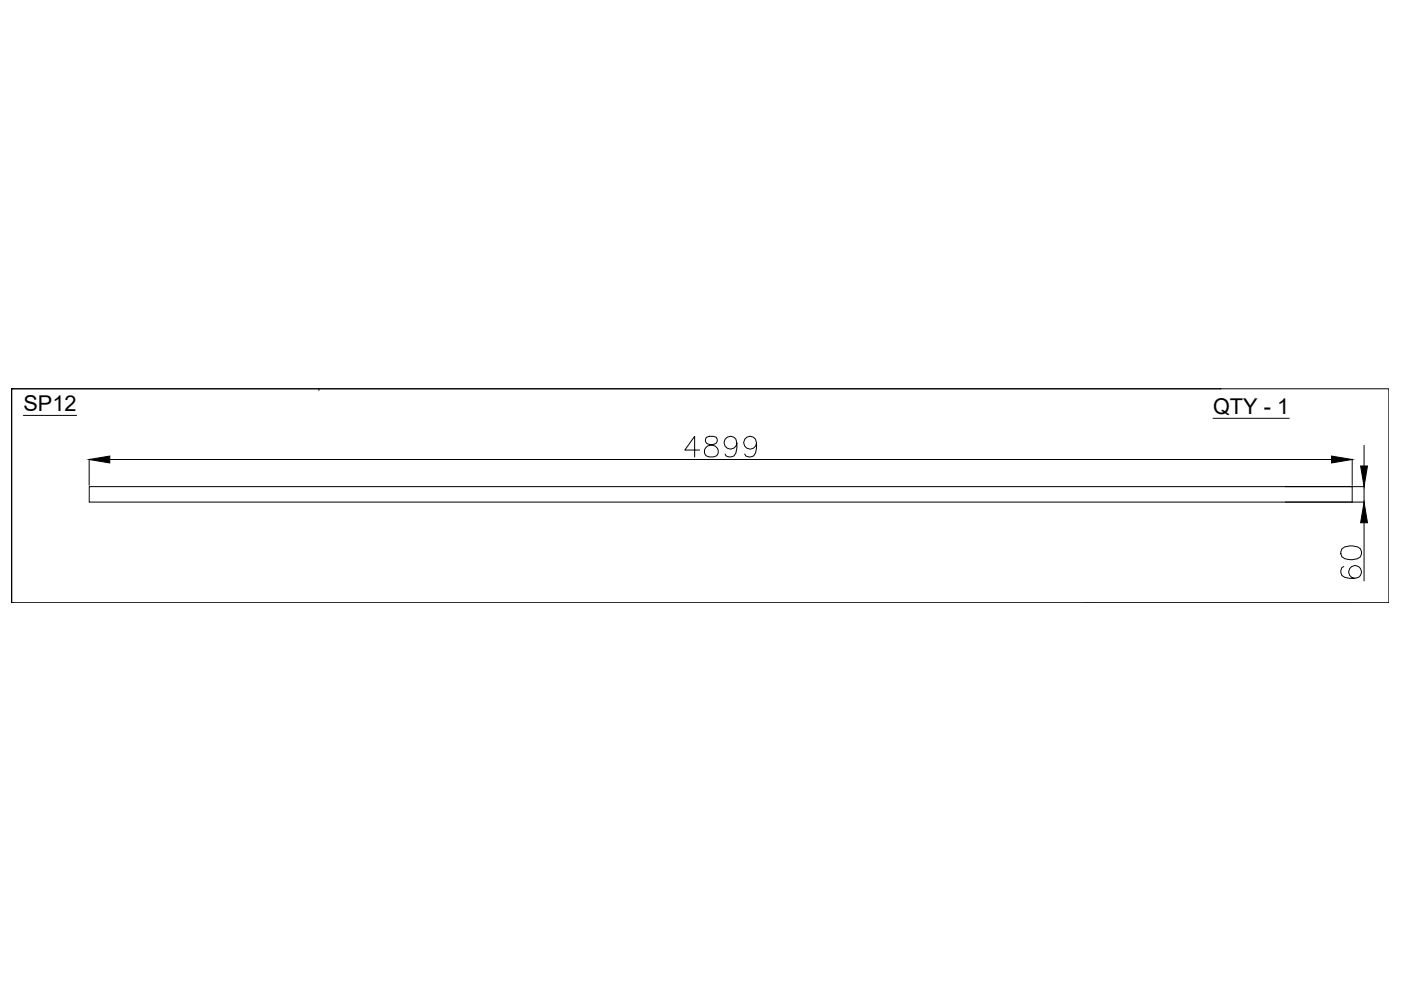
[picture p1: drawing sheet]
<svg xmlns="http://www.w3.org/2000/svg" width="594mm" height="420mm" viewBox="0 0 594 420" stroke-linecap="round" stroke-linejoin="round" font-family="sans-serif">
<defs><g id="words">
<g font-size="9.2">
<text x="9.9" y="174.2">SP12</text>
<text x="514.4" y="175.4">QTY - 1</text>
</g>
</g></defs>
<!-- layer: 0 -->
<g fill="none" stroke="#000" stroke-width=".42">
<path d="M4.9 164.8h.1M4.9 164.8v90.8h584v-90.8h-584v90.8h455.1M4.9 164.8h512.5M9.9 176.1h22.6M135.2 164.8v.7M514.4 177.3h32.3M517.4 164.8h.1M37.8 194.7v11.1M46.6 194.8h518M296.6 190.8h-6.2l4.2-5.8v8.7M299.6 185.4a1.76 1.76 0 0 0 .8 2.9l1.7 .4a2.51 2.51 0 0 1 2.5 2.3 2.51 2.51 0 0 1-2.1 2.7h-1.7a2.51 2.51 0 0 1-2.2-2.7 2.51 2.51 0 0 1 2.6-2.3l1.7-.4a1.76 1.76 0 0 0 .8-2.9l-1.2-.4h-1.7zM312.5 187.9a2.72 2.72 0 0 1-3.8 2.3 2.72 2.72 0 0 1-1-4.2 2.72 2.72 0 0 1 4.3 .2 7.9 7.9 0 0 1-.8 7.1 2.59 2.59 0 0 1-3.7-.8"/>
<path d="M320.8 187.9a2.72 2.72 0 0 1-3.7 2.3 2.72 2.72 0 0 1-1.1-4.2 2.72 2.72 0 0 1 4.4 .2 7.9 7.9 0 0 1-.9 7.1 2.59 2.59 0 0 1-3.7-.8M573.4 194.7v11.1M578.4 188.8v8.8M545 206.3h33.6M573.4 212.9v-6.6h-535.6v6.6h540.8M578.4 206.3v6.6M569 232.7a6.8 6.8 0 0 1 7.9 0 2.85 2.85 0 0 1-1.2 4.2 7.3 7.3 0 0 1-6.7-.9l-.4-1.2zM578.4 221.6v24.7M459.9 255.6h129M569.8 240.2a2.51 2.51 0 0 0-1.3 2.4 2.51 2.51 0 0 0 1.7 2.2l2.1 .4h2.1l1.7-.4a2.72 2.72 0 0 0 .2-4.4 2.72 2.72 0 0 0-4.2 1.1 2.72 2.72 0 0 0 2.3 3.7"/>
</g>
<path d="M37.8 194.8l8.8-1.4v2.9zM564.6 193.4l8.8 1.4-8.8 1.5zM577 197.6h2.9l-1.5 8.7zM578.4 212.9l1.5 8.7h-2.9z" fill="#000" stroke="#000" stroke-width=".42"/>
<use href="#words"/>
</svg>
